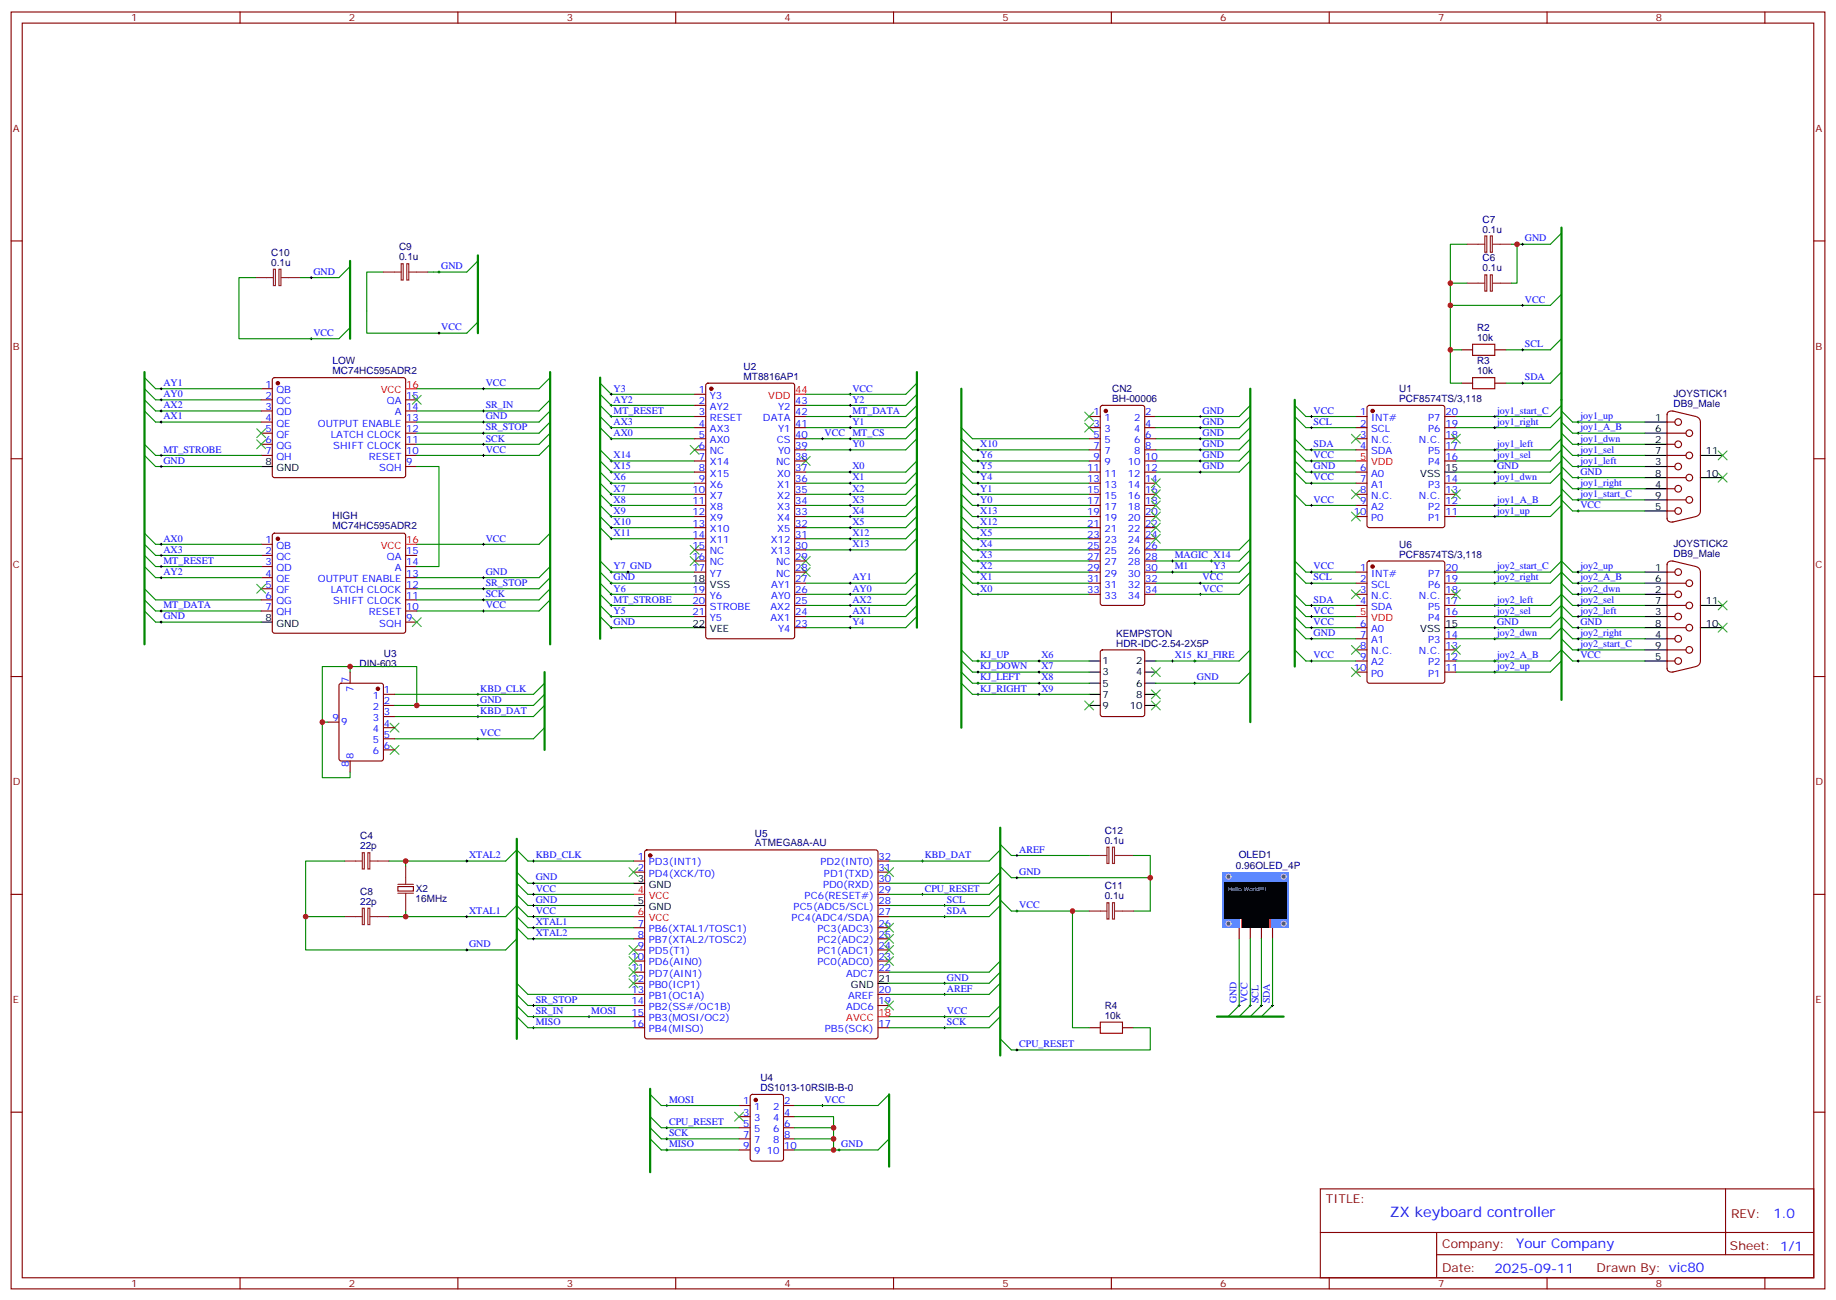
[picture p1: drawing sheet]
<svg xmlns="http://www.w3.org/2000/svg" width="583mm" height="413mm" viewBox="0 0 583 413" stroke-linecap="round" stroke-linejoin="round" font-family="sans-serif">
<defs><g id="words">
<text font-size="4.6" fill="#00f" x="441.2" y="386.4">ZX keyboard controller</text>
<g font-size="4.2" fill="#00f">
<text x="562.9" y="386.7">1.0</text>
<text x="481.3" y="396.2">Your Company</text>
<text x="474.4" y="404">2025-09-11</text>
</g>
<g font-size="3.9" fill="#800">
<text x="420.9" y="382">TITLE:</text>
<text x="549.5" y="386.7">REV:</text>
<text x="457.8" y="396.2">Company:</text>
<text x="549.1" y="396.8">Sheet: 1/1</text>
<text x="457.8" y="403.9">Date:</text>
<text x="506.8" y="403.9">Drawn By: vic80</text>
</g>
<g font-size="3.2" fill="#800">
<text x="41.6" y="6.8">1</text>
<text x="110.8" y="6.8">2</text>
<text x="179.9" y="6.8">3</text>
<text x="249.1" y="6.8">4</text>
<text x="318.2" y="6.8">5</text>
<text x="387.3" y="6.8">6</text>
<text x="456.5" y="6.8">7</text>
<text x="525.6" y="6.8">8</text>
<text x="4.1" y="41.9">A</text>
<text x="576.3" y="41.9">A</text>
<text x="4.1" y="111.1">B</text>
<text x="576.3" y="111.1">B</text>
<text x="4.1" y="180.2">C</text>
<text x="576.3" y="180.2">C</text>
<text x="4.1" y="249.3">D</text>
<text x="576.3" y="249.3">D</text>
<text x="4.1" y="318.5">E</text>
<text x="576.3" y="318.5">E</text>
<text x="41.6" y="408.6">1</text>
<text x="110.8" y="408.6">2</text>
<text x="179.9" y="408.6">3</text>
<text x="249.1" y="408.6">4</text>
<text x="318.2" y="408.6">5</text>
<text x="387.3" y="408.6">6</text>
<text x="456.5" y="408.6">7</text>
<text x="525.6" y="408.6">8</text>
</g>
<g font-size="3.2" fill="#000080">
<text x="470.6" y="70.7">C7</text>
<text x="470.6" y="73.8">0.1u</text>
<text x="86.1" y="81.2">C10</text>
<text x="126.7" y="82.7">0.1u</text>
<text x="126.7" y="79.5">C9</text>
<text x="470.6" y="83">C6</text>
<text x="86.1" y="84.4">0.1u</text>
<text x="470.6" y="86.2">0.1u</text>
<text x="468.9" y="105.1">R2</text>
<text x="468.9" y="108.2">10k</text>
<text x="105.6" y="118.6">MC74HC595ADR2</text>
<text x="105.6" y="115.5">LOW</text>
<text x="236" y="117.4">U2</text>
<text x="468.9" y="118.8">10k</text>
<text x="468.9" y="115.6">R3</text>
<text x="236" y="120.6">MT8816AP1</text>
<text x="353" y="124.4">CN2</text>
<text x="444.2" y="124.5">U1</text>
<text x="353" y="127.5">BH-00006</text>
<text x="444.2" y="127.6">PCF8574TS/3,118</text>
<text x="531.3" y="129.2">DB9_Male</text>
<text x="531.3" y="126">JOYSTICK1</text>
<text x="105.6" y="164.9">HIGH</text>
<text x="105.6" y="168">MC74HC595ADR2</text>
<text x="444.2" y="173.8">U6</text>
<text x="531.3" y="173.7">JOYSTICK2</text>
<text x="444.2" y="177">PCF8574TS/3,118</text>
<text x="531.3" y="176.9">DB9_Male</text>
<text x="354.3" y="202.1">KEMPSTON</text>
<text x="121.9" y="208.4">U3</text>
<text x="354.3" y="205.2">HDR-IDC-2.54-2X5P</text>
<text x="114.1" y="211.6">DIN-603</text>
<text x="114.3" y="269.6">22p</text>
<text x="114.3" y="266.5">C4</text>
<text x="239.7" y="268.6">ATMEGA8A-AU</text>
<text x="239.7" y="265.7">U5</text>
<text x="350.7" y="267.9">0.1u</text>
<text x="350.7" y="264.7">C12</text>
<text x="392.3" y="275.8">0.96OLED_4P</text>
<text x="393.2" y="272.4">OLED1</text>
<text x="114.3" y="287.3">22p</text>
<text x="114.3" y="284.1">C8</text>
<text x="131.9" y="286.5">16MHz</text>
<text x="132" y="283.3">X2</text>
<text x="350.7" y="285.5">0.1u</text>
<text x="350.7" y="282.3">C11</text>
<text x="350.7" y="323.4">10k</text>
<text x="350.7" y="320.2">R4</text>
<text x="241.4" y="346.3">DS1013-10RSIB-B-0</text>
<text x="241.4" y="343.1">U4</text>
</g>
<g font-size="3.2" fill="#00f">
<text x="484" y="76.7">GND</text>
<text x="99.5" y="87.2">GND</text>
<text x="140.1" y="85.5">GND</text>
<text x="484" y="96.1">VCC</text>
<text x="99.5" y="106.6">VCC</text>
<text x="140.1" y="104.9">VCC</text>
<text x="484" y="110.2">SCL</text>
<text x="51.9" y="122.5">AY1</text>
<text x="84.2" y="123">1</text>
<text x="87.7" y="124.8">QB</text>
<text x="154.2" y="122.5">VCC</text>
<text x="194.7" y="124.3">Y3</text>
<text x="221.8" y="124.8">1</text>
<text x="270.6" y="124.3">VCC</text>
<text x="484" y="120.8">SDA</text>
<text x="51.9" y="129.6">AX2</text>
<text x="51.9" y="126">AY0</text>
<text x="84.2" y="126.6">2</text>
<text x="84.2" y="130.1">3</text>
<text x="87.7" y="128.3">QC</text>
<text x="87.7" y="131.9">QD</text>
<text x="122.8" y="128.3">QA</text>
<text x="125.3" y="131.9">A</text>
<text x="128.9" y="130.1">14</text>
<text x="128.9" y="126.6">15</text>
<text x="154.2" y="129.6">SR_IN</text>
<text x="194.7" y="131.3">MT_RESET</text>
<text x="194.7" y="127.8">AY2</text>
<text x="221.8" y="131.9">3</text>
<text x="221.8" y="128.3">2</text>
<text x="225.3" y="130.1">AY2</text>
<text x="225.3" y="126.6">Y3</text>
<text x="247" y="130.1">Y2</text>
<text x="252.4" y="128.3">43</text>
<text x="252.4" y="131.9">42</text>
<text x="270.6" y="131.3">MT_DATA</text>
<text x="270.6" y="127.8">Y2</text>
<text x="347.1" y="131.9">1</text>
<text x="363.5" y="131.9">2</text>
<text x="381.7" y="131.3">GND</text>
<text x="417" y="131.3">VCC</text>
<text x="431.7" y="131.9">1</text>
<text x="458.8" y="131.9">20</text>
<text x="475.2" y="131.3">joy1_start_C</text>
<text x="51.9" y="133.1">AX1</text>
<text x="84.2" y="133.6">4</text>
<text x="84.2" y="137.2">5</text>
<text x="87.7" y="135.4">QE</text>
<text x="100.9" y="135.4">OUTPUT ENABLE</text>
<text x="128.9" y="137.2">12</text>
<text x="128.9" y="133.6">13</text>
<text x="154.2" y="133.1">GND</text>
<text x="154.2" y="136.6">SR_STOP</text>
<text x="194.7" y="134.9">AX3</text>
<text x="221.8" y="135.4">4</text>
<text x="225.3" y="137.2">AX3</text>
<text x="225.3" y="133.6">RESET</text>
<text x="242.2" y="133.6">DATA</text>
<text x="247" y="137.2">Y1</text>
<text x="252.4" y="135.4">41</text>
<text x="270.6" y="134.9">Y1</text>
<text x="347.1" y="135.4">3</text>
<text x="350.6" y="133.6">1</text>
<text x="350.6" y="137.2">3</text>
<text x="360" y="137.2">4</text>
<text x="360" y="133.6">2</text>
<text x="363.5" y="135.4">4</text>
<text x="381.7" y="134.9">GND</text>
<text x="417" y="134.9">SCL</text>
<text x="431.7" y="135.4">2</text>
<text x="435.2" y="133.6">INT#</text>
<text x="435.2" y="137.2">SCL</text>
<text x="453.4" y="137.2">P6</text>
<text x="453.4" y="133.6">P7</text>
<text x="458.8" y="135.4">19</text>
<text x="475.2" y="134.9">joy1_right</text>
<text x="501.6" y="133.1">joy1_up</text>
<text x="501.6" y="136.6">joy1_A_B</text>
<text x="51.9" y="143.7">MT_STROBE</text>
<text x="84.2" y="140.7">6</text>
<text x="87.7" y="138.9">QF</text>
<text x="87.7" y="142.5">QG</text>
<text x="105" y="138.9">LATCH CLOCK</text>
<text x="105.8" y="142.5">SHIFT CLOCK</text>
<text x="128.9" y="140.7">11</text>
<text x="154.2" y="140.2">SCK</text>
<text x="154.2" y="143.7">VCC</text>
<text x="194.7" y="138.4">AX0</text>
<text x="221.8" y="142.5">6</text>
<text x="221.8" y="138.9">5</text>
<text x="225.3" y="140.7">AX0</text>
<text x="246.5" y="140.7">CS</text>
<text x="252.4" y="138.9">40</text>
<text x="252.4" y="142.5">39</text>
<text x="261.8" y="138.4">VCC</text>
<text x="270.6" y="141.9">Y0</text>
<text x="270.6" y="138.4">MT_CS</text>
<text x="311.1" y="141.9">X10</text>
<text x="347.1" y="138.9">5</text>
<text x="347.1" y="142.5">7</text>
<text x="350.6" y="140.7">5</text>
<text x="360" y="140.7">6</text>
<text x="363.5" y="142.5">8</text>
<text x="363.5" y="138.9">6</text>
<text x="381.7" y="138.4">GND</text>
<text x="381.7" y="141.9">GND</text>
<text x="417" y="141.9">SDA</text>
<text x="431.7" y="138.9">3</text>
<text x="431.7" y="142.5">4</text>
<text x="435.2" y="140.7">N.C.</text>
<text x="450.4" y="140.7">N.C.</text>
<text x="458.8" y="142.5">17</text>
<text x="458.8" y="138.9">18</text>
<text x="475.2" y="141.9">joy1_left</text>
<text x="501.6" y="143.7">joy1_sel</text>
<text x="501.6" y="140.2">joy1_dwn</text>
<text x="51.9" y="147.2">GND</text>
<text x="84.2" y="144.2">7</text>
<text x="87.7" y="146">QH</text>
<text x="117.1" y="146">RESET</text>
<text x="120.4" y="149.5">SQH</text>
<text x="128.9" y="147.7">9</text>
<text x="128.9" y="144.2">10</text>
<text x="194.7" y="149">X15</text>
<text x="194.7" y="145.5">X14</text>
<text x="221.8" y="149.5">8</text>
<text x="221.8" y="146">7</text>
<text x="225.3" y="147.7">X14</text>
<text x="225.3" y="144.2">NC</text>
<text x="246.3" y="147.7">NC</text>
<text x="247" y="144.2">Y0</text>
<text x="252.4" y="146">38</text>
<text x="252.4" y="149.5">37</text>
<text x="270.6" y="149">X0</text>
<text x="311.1" y="145.5">Y6</text>
<text x="311.1" y="149">Y5</text>
<text x="345" y="149.5">11</text>
<text x="347.1" y="146">9</text>
<text x="350.6" y="144.2">7</text>
<text x="350.6" y="147.7">9</text>
<text x="358" y="147.7">10</text>
<text x="360" y="144.2">8</text>
<text x="363.5" y="149.5">12</text>
<text x="363.5" y="146">10</text>
<text x="381.7" y="145.5">GND</text>
<text x="381.7" y="149">GND</text>
<text x="417" y="145.5">VCC</text>
<text x="417" y="149">GND</text>
<text x="431.7" y="149.5">6</text>
<text x="435.2" y="144.2">SDA</text>
<text x="453.4" y="147.7">P4</text>
<text x="453.4" y="144.2">P5</text>
<text x="458.8" y="146">16</text>
<text x="475.2" y="145.5">joy1_sel</text>
<text x="475.2" y="149">GND</text>
<text x="501.6" y="147.2">joy1_left</text>
<text x="194.7" y="152.5">X6</text>
<text x="221.8" y="153">9</text>
<text x="225.3" y="154.8">X6</text>
<text x="225.3" y="151.3">X15</text>
<text x="246.7" y="151.3">X0</text>
<text x="246.7" y="154.8">X1</text>
<text x="252.4" y="153">36</text>
<text x="270.6" y="152.5">X1</text>
<text x="311.1" y="152.5">Y4</text>
<text x="345" y="153">13</text>
<text x="350.6" y="151.3">11</text>
<text x="350.6" y="154.8">13</text>
<text x="358" y="154.8">14</text>
<text x="358" y="151.3">12</text>
<text x="363.5" y="153">14</text>
<text x="417" y="152.5">VCC</text>
<text x="431.7" y="153">7</text>
<text x="435.2" y="151.3">A0</text>
<text x="435.2" y="154.8">A1</text>
<text x="453.4" y="154.8">P3</text>
<text x="458.8" y="153">14</text>
<text x="475.2" y="152.5">joy1_dwn</text>
<text x="501.6" y="150.7">GND</text>
<text x="501.6" y="154.3">joy1_right</text>
<text x="194.7" y="159.6">X8</text>
<text x="194.7" y="156">X7</text>
<text x="219.8" y="160.1">11</text>
<text x="219.8" y="156.6">10</text>
<text x="225.3" y="161.9">X8</text>
<text x="225.3" y="158.3">X7</text>
<text x="246.7" y="158.3">X2</text>
<text x="246.7" y="161.9">X3</text>
<text x="252.4" y="156.6">35</text>
<text x="252.4" y="160.1">34</text>
<text x="270.6" y="159.6">X3</text>
<text x="270.6" y="156">X2</text>
<text x="311.1" y="156">Y1</text>
<text x="311.1" y="159.6">Y0</text>
<text x="345" y="156.6">15</text>
<text x="345" y="160.1">17</text>
<text x="350.6" y="158.3">15</text>
<text x="350.6" y="161.9">17</text>
<text x="358" y="161.9">18</text>
<text x="358" y="158.3">16</text>
<text x="363.5" y="160.1">18</text>
<text x="363.5" y="156.6">16</text>
<text x="417" y="159.6">VCC</text>
<text x="431.7" y="156.6">8</text>
<text x="431.7" y="160.1">9</text>
<text x="435.2" y="158.3">N.C.</text>
<text x="435.2" y="161.9">A2</text>
<text x="450.4" y="158.3">N.C.</text>
<text x="453.4" y="161.9">P2</text>
<text x="458.8" y="160.1">12</text>
<text x="458.8" y="156.6">13</text>
<text x="475.2" y="159.6">joy1_A_B</text>
<text x="501.6" y="157.8">joy1_start_C</text>
<text x="501.6" y="161.3">VCC</text>
<text x="194.7" y="163.1">X9</text>
<text x="194.7" y="166.6">X10</text>
<text x="219.8" y="167.1">13</text>
<text x="219.8" y="163.6">12</text>
<text x="225.3" y="165.4">X9</text>
<text x="246.7" y="165.4">X4</text>
<text x="252.4" y="163.6">33</text>
<text x="252.4" y="167.1">32</text>
<text x="270.6" y="166.6">X5</text>
<text x="270.6" y="163.1">X4</text>
<text x="311.1" y="166.6">X12</text>
<text x="311.1" y="163.1">X13</text>
<text x="345" y="163.6">19</text>
<text x="345" y="167.1">21</text>
<text x="350.6" y="165.4">19</text>
<text x="358" y="165.4">20</text>
<text x="363.5" y="167.1">22</text>
<text x="363.5" y="163.6">20</text>
<text x="429.7" y="163.6">10</text>
<text x="435.2" y="165.4">P0</text>
<text x="453.4" y="165.4">P1</text>
<text x="458.8" y="163.6">11</text>
<text x="475.2" y="163.1">joy1_up</text>
<text x="51.9" y="171.9">AX0</text>
<text x="84.2" y="172.4">1</text>
<text x="154.2" y="171.9">VCC</text>
<text x="194.7" y="170.1">X11</text>
<text x="219.8" y="170.7">14</text>
<text x="225.3" y="172.4">X11</text>
<text x="225.3" y="168.9">X10</text>
<text x="244.7" y="172.4">X12</text>
<text x="246.7" y="168.9">X5</text>
<text x="252.4" y="170.7">31</text>
<text x="270.6" y="173.7">X13</text>
<text x="270.6" y="170.1">X12</text>
<text x="311.1" y="170.1">X5</text>
<text x="311.1" y="173.7">X4</text>
<text x="345" y="170.7">23</text>
<text x="350.6" y="168.9">21</text>
<text x="350.6" y="172.4">23</text>
<text x="358" y="172.4">24</text>
<text x="358" y="168.9">22</text>
<text x="363.5" y="170.7">24</text>
<text x="51.9" y="179">MT_RESET</text>
<text x="51.9" y="175.4">AX3</text>
<text x="84.2" y="176">2</text>
<text x="84.2" y="179.5">3</text>
<text x="87.7" y="174.2">QB</text>
<text x="87.7" y="177.7">QC</text>
<text x="122.8" y="177.7">QA</text>
<text x="128.9" y="179.5">14</text>
<text x="128.9" y="176">15</text>
<text x="219.8" y="177.7">16</text>
<text x="219.8" y="174.2">15</text>
<text x="225.3" y="179.5">NC</text>
<text x="225.3" y="176">NC</text>
<text x="244.7" y="176">X13</text>
<text x="246.3" y="179.5">NC</text>
<text x="252.4" y="174.2">30</text>
<text x="252.4" y="177.7">29</text>
<text x="311.1" y="177.2">X3</text>
<text x="345" y="174.2">25</text>
<text x="345" y="177.7">27</text>
<text x="350.6" y="176">25</text>
<text x="350.6" y="179.5">27</text>
<text x="358" y="179.5">28</text>
<text x="358" y="176">26</text>
<text x="363.5" y="177.7">28</text>
<text x="363.5" y="174.2">26</text>
<text x="372.9" y="177.2">MAGIC X14</text>
<text x="51.9" y="182.5">AY2</text>
<text x="84.2" y="183">4</text>
<text x="87.7" y="181.3">QD</text>
<text x="87.7" y="184.8">QE</text>
<text x="100.9" y="184.8">OUTPUT ENABLE</text>
<text x="125.3" y="181.3">A</text>
<text x="128.9" y="183">13</text>
<text x="154.2" y="182.5">GND</text>
<text x="194.7" y="184.3">GND</text>
<text x="194.7" y="180.7">Y7 GND</text>
<text x="219.8" y="181.3">17</text>
<text x="225.3" y="183">Y7</text>
<text x="246.3" y="183">NC</text>
<text x="252.4" y="181.3">28</text>
<text x="252.4" y="184.8">27</text>
<text x="270.6" y="184.3">AY1</text>
<text x="311.1" y="180.7">X2</text>
<text x="311.1" y="184.3">X1</text>
<text x="345" y="181.3">29</text>
<text x="345" y="184.8">31</text>
<text x="350.6" y="183">29</text>
<text x="358" y="183">30</text>
<text x="363.5" y="184.8">32</text>
<text x="363.5" y="181.3">30</text>
<text x="372.9" y="180.7">M1</text>
<text x="381.7" y="184.3">VCC</text>
<text x="385.2" y="180.7">Y3</text>
<text x="417" y="180.7">VCC</text>
<text x="417" y="184.3">SCL</text>
<text x="431.7" y="181.3">1</text>
<text x="431.7" y="184.8">2</text>
<text x="435.2" y="183">INT#</text>
<text x="453.4" y="183">P7</text>
<text x="458.8" y="184.8">19</text>
<text x="458.8" y="181.3">20</text>
<text x="475.2" y="180.7">joy2_start_C</text>
<text x="475.2" y="184.3">joy2_right</text>
<text x="501.6" y="184.3">joy2_A_B</text>
<text x="501.6" y="180.7">joy2_up</text>
<text x="84.2" y="186.5">5</text>
<text x="84.2" y="190.1">6</text>
<text x="87.7" y="188.3">QF</text>
<text x="87.7" y="191.8">QG</text>
<text x="105" y="188.3">LATCH CLOCK</text>
<text x="105.8" y="191.8">SHIFT CLOCK</text>
<text x="128.9" y="190.1">11</text>
<text x="128.9" y="186.5">12</text>
<text x="154.2" y="189.5">SCK</text>
<text x="154.2" y="186">SR_STOP</text>
<text x="194.7" y="191.3">MT_STROBE</text>
<text x="194.7" y="187.8">Y6</text>
<text x="219.8" y="191.8">20</text>
<text x="219.8" y="188.3">19</text>
<text x="225.3" y="190.1">Y6</text>
<text x="244.8" y="186.5">AY1</text>
<text x="244.8" y="190.1">AY0</text>
<text x="252.4" y="188.3">26</text>
<text x="252.4" y="191.8">25</text>
<text x="270.6" y="191.3">AX2</text>
<text x="270.6" y="187.8">AY0</text>
<text x="311.1" y="187.8">X0</text>
<text x="345" y="188.3">33</text>
<text x="350.6" y="186.5">31</text>
<text x="350.6" y="190.1">33</text>
<text x="358" y="190.1">34</text>
<text x="358" y="186.5">32</text>
<text x="363.5" y="188.3">34</text>
<text x="381.7" y="187.8">VCC</text>
<text x="417" y="191.3">SDA</text>
<text x="431.7" y="188.3">3</text>
<text x="431.7" y="191.8">4</text>
<text x="435.2" y="186.5">SCL</text>
<text x="435.2" y="190.1">N.C.</text>
<text x="450.4" y="190.1">N.C.</text>
<text x="453.4" y="186.5">P6</text>
<text x="458.8" y="191.8">17</text>
<text x="458.8" y="188.3">18</text>
<text x="475.2" y="191.3">joy2_left</text>
<text x="501.6" y="187.8">joy2_dwn</text>
<text x="501.6" y="191.3">joy2_sel</text>
<text x="51.9" y="196.6">GND</text>
<text x="51.9" y="193.1">MT_DATA</text>
<text x="84.2" y="193.6">7</text>
<text x="87.7" y="195.4">QH</text>
<text x="117.1" y="195.4">RESET</text>
<text x="128.9" y="197.1">9</text>
<text x="128.9" y="193.6">10</text>
<text x="154.2" y="193.1">VCC</text>
<text x="194.7" y="194.8">Y5</text>
<text x="219.8" y="195.4">21</text>
<text x="225.3" y="197.1">Y5</text>
<text x="225.3" y="193.6">STROBE</text>
<text x="244.6" y="193.6">AX2</text>
<text x="244.6" y="197.1">AX1</text>
<text x="252.4" y="195.4">24</text>
<text x="270.6" y="194.8">AX1</text>
<text x="417" y="194.8">VCC</text>
<text x="435.2" y="193.6">SDA</text>
<text x="453.4" y="197.1">P4</text>
<text x="453.4" y="193.6">P5</text>
<text x="458.8" y="195.4">16</text>
<text x="475.2" y="194.8">joy2_sel</text>
<text x="501.6" y="194.8">joy2_left</text>
<text x="120.4" y="198.9">SQH</text>
<text x="194.7" y="198.4">GND</text>
<text x="247" y="200.7">Y4</text>
<text x="252.4" y="198.9">23</text>
<text x="270.6" y="198.4">Y4</text>
<text x="417" y="201.9">GND</text>
<text x="417" y="198.4">VCC</text>
<text x="431.7" y="198.9">6</text>
<text x="431.7" y="202.4">7</text>
<text x="435.2" y="200.7">A0</text>
<text x="458.8" y="202.4">14</text>
<text x="475.2" y="201.9">joy2_dwn</text>
<text x="475.2" y="198.4">GND</text>
<text x="501.6" y="201.9">joy2_right</text>
<text x="501.6" y="198.4">GND</text>
<text x="311.1" y="209">KJ_UP</text>
<text x="330.6" y="209">X6</text>
<text x="372.9" y="209">X15 KJ_FIRE</text>
<text x="417" y="209">VCC</text>
<text x="431.7" y="206">8</text>
<text x="431.7" y="209.5">9</text>
<text x="435.2" y="204.2">A1</text>
<text x="435.2" y="207.7">N.C.</text>
<text x="450.4" y="207.7">N.C.</text>
<text x="453.4" y="204.2">P3</text>
<text x="458.8" y="209.5">12</text>
<text x="458.8" y="206">13</text>
<text x="475.2" y="209">joy2_A_B</text>
<text x="501.6" y="209">VCC</text>
<text x="501.6" y="205.4">joy2_start_C</text>
<text x="311.1" y="212.5">KJ_DOWN</text>
<text x="330.6" y="212.5">X7</text>
<text x="429.7" y="213">10</text>
<text x="435.2" y="211.2">A2</text>
<text x="435.2" y="214.8">P0</text>
<text x="453.4" y="214.8">P1</text>
<text x="453.4" y="211.2">P2</text>
<text x="458.8" y="213">11</text>
<text x="475.2" y="212.5">joy2_up</text>
<text x="110.8" y="216.9" transform="rotate(-90 110.8 216.9)">7</text>
<text x="112.2" y="219.6" transform="rotate(-90 112.2 219.6)">7</text>
<text x="118.4" y="221.8">1</text>
<text x="121.9" y="220.1">1</text>
<text x="152.4" y="219.5">KBD_CLK</text>
<text x="311.1" y="219.5">KJ_RIGHT</text>
<text x="311.1" y="216">KJ_LEFT</text>
<text x="330.6" y="216">X8</text>
<text x="330.6" y="219.5">X9</text>
<text x="379.9" y="216">GND</text>
<text x="118.4" y="225.4">2</text>
<text x="121.9" y="223.6">2</text>
<text x="121.9" y="227.1">3</text>
<text x="152.4" y="226.6">KBD_DAT</text>
<text x="152.4" y="223.1">GND</text>
<text x="105.6" y="228.9">9</text>
<text x="108.3" y="230.3">9</text>
<text x="118.4" y="228.9">3</text>
<text x="118.4" y="232.4">4</text>
<text x="121.9" y="230.6">4</text>
<text x="152.4" y="233.6">VCC</text>
<text x="118.4" y="235.9">5</text>
<text x="118.4" y="239.5">6</text>
<text x="121.9" y="234.2">5</text>
<text x="121.9" y="237.7">6</text>
<text x="110.8" y="243.6" transform="rotate(-90 110.8 243.6)">8</text>
<text x="112.2" y="240.9" transform="rotate(-90 112.2 240.9)">8</text>
<text x="148.9" y="272.5">XTAL2</text>
<text x="170" y="272.5">KBD_CLK</text>
<text x="202.4" y="273">1</text>
<text x="205.9" y="274.7">PD3(INT1)</text>
<text x="260.4" y="274.7">PD2(INT0)</text>
<text x="278.9" y="273">32</text>
<text x="293.5" y="272.5">KBD_DAT</text>
<text x="323.5" y="270.7">AREF</text>
<text x="170" y="279.5">GND</text>
<text x="202.4" y="276.5">2</text>
<text x="205.9" y="278.3">PD4(XCK/T0)</text>
<text x="261.3" y="281.8">PD0(RXD)</text>
<text x="261.6" y="278.3">PD1(TXD)</text>
<text x="278.9" y="280">30</text>
<text x="278.9" y="276.5">31</text>
<text x="323.5" y="277.7">GND</text>
<text x="170" y="283">VCC</text>
<text x="170" y="286.6">GND</text>
<text x="255.4" y="285.3">PC6(RESET#)</text>
<text x="278.9" y="287.1">28</text>
<text x="278.9" y="283.6">29</text>
<text x="293.5" y="283">CPU_RESET</text>
<text x="300.6" y="286.6">SCL</text>
<text x="148.9" y="290.1">XTAL1</text>
<text x="170" y="293.6">XTAL1</text>
<text x="170" y="290.1">VCC</text>
<text x="251.3" y="292.4">PC4(ADC4/SDA)</text>
<text x="251.9" y="288.9">PC5(ADC5/SCL)</text>
<text x="278.9" y="290.6">27</text>
<text x="300.6" y="290.1">SDA</text>
<text x="323.5" y="288.3">VCC</text>
<text x="170" y="297.1">XTAL2</text>
<text x="202.4" y="294.1">7</text>
<text x="202.4" y="297.7">8</text>
<text x="205.9" y="295.9">PB6(XTAL1/TOSC1)</text>
<text x="205.9" y="299.4">PB7(XTAL2/TOSC2)</text>
<text x="259.5" y="299.4">PC2(ADC2)</text>
<text x="259.5" y="295.9">PC3(ADC3)</text>
<text x="278.9" y="297.7">25</text>
<text x="278.9" y="294.1">26</text>
<text x="148.9" y="300.7">GND</text>
<text x="200.4" y="304.7">10</text>
<text x="202.4" y="301.2">9</text>
<text x="205.9" y="303">PD5(T1)</text>
<text x="259.5" y="303">PC1(ADC1)</text>
<text x="278.9" y="304.7">23</text>
<text x="278.9" y="301.2">24</text>
<text x="200.4" y="308.3">11</text>
<text x="200.4" y="311.8">12</text>
<text x="205.9" y="306.5">PD6(AIN0)</text>
<text x="205.9" y="310">PD7(AIN1)</text>
<text x="259.5" y="306.5">PC0(ADC0)</text>
<text x="268.5" y="310">ADC7</text>
<text x="278.9" y="308.3">22</text>
<text x="300.6" y="311.3">GND</text>
<text x="200.4" y="315.3">13</text>
<text x="205.9" y="313.5">PB0(ICP1)</text>
<text x="205.9" y="317.1">PB1(OC1A)</text>
<text x="269.2" y="317.1">AREF</text>
<text x="278.9" y="315.3">20</text>
<text x="300.6" y="314.8">AREF</text>
<text x="170" y="321.8">SR_IN</text>
<text x="170" y="318.3">SR_STOP</text>
<text x="187.7" y="321.8">MOSI</text>
<text x="200.4" y="318.8">14</text>
<text x="200.4" y="322.4">15</text>
<text x="205.9" y="320.6">PB2(SS#/OC1B)</text>
<text x="268.5" y="320.6">ADC6</text>
<text x="278.9" y="318.8">19</text>
<text x="300.6" y="321.8">VCC</text>
<text x="392.5" y="318.5" transform="rotate(-90 392.5 318.5)">GND</text>
<text x="396" y="318.5" transform="rotate(-90 396 318.5)">VCC</text>
<text x="399.5" y="318.5" transform="rotate(-90 399.5 318.5)">SCL</text>
<text x="403" y="318.5" transform="rotate(-90 403 318.5)">SDA</text>
<text x="170" y="325.4">MISO</text>
<text x="200.4" y="325.9">16</text>
<text x="205.9" y="324.1">PB3(MOSI/OC2)</text>
<text x="205.9" y="327.7">PB4(MISO)</text>
<text x="261.8" y="327.7">PB5(SCK)</text>
<text x="278.9" y="325.9">17</text>
<text x="300.6" y="325.4">SCK</text>
<text x="323.5" y="332.4">CPU_RESET</text>
<text x="212.4" y="350.1">MOSI</text>
<text x="235.9" y="350.6">1</text>
<text x="239.4" y="352.4">1</text>
<text x="245.4" y="352.4">2</text>
<text x="248.9" y="350.6">2</text>
<text x="261.8" y="350.1">VCC</text>
<text x="212.4" y="357.1">CPU_RESET</text>
<text x="235.9" y="354.1">3</text>
<text x="235.9" y="357.6">5</text>
<text x="239.4" y="355.9">3</text>
<text x="239.4" y="359.4">5</text>
<text x="245.4" y="359.4">6</text>
<text x="245.4" y="355.9">4</text>
<text x="248.9" y="357.6">6</text>
<text x="248.9" y="354.1">4</text>
<text x="212.4" y="364.2">MISO</text>
<text x="212.4" y="360.6">SCK</text>
<text x="235.9" y="361.2">7</text>
<text x="235.9" y="364.7">9</text>
<text x="239.4" y="362.9">7</text>
<text x="245.4" y="362.9">8</text>
<text x="248.9" y="364.7">10</text>
<text x="248.9" y="361.2">8</text>
<text x="267.1" y="364.2">GND</text>
<text x="239.4" y="366.5">9</text>
<text x="243.4" y="366.5">10</text>
</g>
<g font-size="3.2" fill="#f00">
<text x="120.9" y="124.8">VCC</text>
<text x="128.9" y="123">16</text>
<text x="252.4" y="124.8">44</text>
<text x="243.9" y="126.6">VDD</text>
<text x="431.7" y="146">5</text>
<text x="435.2" y="147.7">VDD</text>
<text x="128.9" y="172.4">16</text>
<text x="120.9" y="174.2">VCC</text>
<text x="431.7" y="195.4">5</text>
<text x="435.2" y="197.1">VDD</text>
<text x="202.4" y="283.6">4</text>
<text x="205.9" y="285.3">VCC</text>
<text x="202.4" y="290.6">6</text>
<text x="205.9" y="292.4">VCC</text>
<text x="278.9" y="322.4">18</text>
<text x="268.6" y="324.1">AVCC</text>
</g>
<g font-size="3.2">
<text x="525.4" y="133.6">1</text>
<text x="525.4" y="137.2">6</text>
<text x="525.4" y="140.7">2</text>
<text x="84.2" y="147.7">8</text>
<text x="87.7" y="149.5">GND</text>
<text x="458.8" y="149.5">15</text>
<text x="525.4" y="147.7">3</text>
<text x="525.4" y="144.2">7</text>
<text x="541.5" y="144.2">11</text>
<text x="450.8" y="151.3">VSS</text>
<text x="525.4" y="154.8">4</text>
<text x="525.4" y="151.3">8</text>
<text x="541.5" y="151.3">10</text>
<text x="525.4" y="161.9">5</text>
<text x="525.4" y="158.3">9</text>
<text x="219.8" y="184.8">18</text>
<text x="525.4" y="181.3">1</text>
<text x="525.4" y="184.8">6</text>
<text x="225.3" y="186.5">VSS</text>
<text x="525.4" y="188.3">2</text>
<text x="525.4" y="191.8">7</text>
<text x="541.5" y="191.8">11</text>
<text x="84.2" y="197.1">8</text>
<text x="525.4" y="195.4">3</text>
<text x="87.7" y="198.9">GND</text>
<text x="219.8" y="198.9">22</text>
<text x="225.3" y="200.7">VEE</text>
<text x="450.8" y="200.7">VSS</text>
<text x="458.8" y="198.9">15</text>
<text x="525.4" y="202.4">4</text>
<text x="525.4" y="198.9">8</text>
<text x="541.5" y="198.9">10</text>
<text x="525.4" y="209.5">5</text>
<text x="525.4" y="206">9</text>
<text x="350" y="210.9">1</text>
<text x="350" y="214.4">3</text>
<text x="360.6" y="210.9">2</text>
<text x="360.6" y="214.4">4</text>
<text x="350" y="217.9">5</text>
<text x="350" y="221.5">7</text>
<text x="360.6" y="217.9">6</text>
<text x="360.6" y="221.5">8</text>
<text x="350" y="225">9</text>
<text x="358.6" y="225">10</text>
<text x="202.4" y="280">3</text>
<text x="205.9" y="281.8">GND</text>
<text x="202.4" y="287.1">5</text>
<text x="205.9" y="288.9">GND</text>
<text x="278.9" y="311.8">21</text>
<text x="270.1" y="313.5">GND</text>
</g>
<text font-size="1.8" fill="#fff" x="389.8" y="282.9">Hello World!!!</text>
</g></defs>
<g fill="none" stroke="#870000" stroke-width=".35">
<path d="M3.5 3.8h575.8v405.4h-575.8zM7.1 7.3h568.6v398.3h-568.6zM76.2 3.8v3.5M145.3 3.8v3.5M214.5 3.8v3.5M283.6 3.8v3.5M352.8 3.8v3.5M421.9 3.8v3.5M491.1 3.8v3.5M560.2 3.8v3.5M3.5 76.5h3.6M575.7 76.5h3.6"/>
<path d="M463.9 111.1h3.5M474.5 111.1h3.5M82.9 123.4h3.5M82.9 126.9h3.5M82.9 130.5h3.5M82.9 134h3.5M82.9 137.5h3.5M86.7 120.1l.4-.2h41l.5 .2 .2 .5-.1 30.6-.6 .4h-41.2l-.5-.7v-30.3zM128.8 126.9h3.5M128.8 130.5h3.5M128.8 134h3.5M128.8 137.5h3.5"/>
<path d="M220.5 132.2h3.5M220.5 135.7h3.5M220.5 139.3h3.5M220.5 128.7h3.5M220.5 125.2h3.5M224.2 121.8l.5-.2h26.8l.7 .5v80l-.4 .6-27.1 .1-.6-.5-.1-80zM252.2 132.2h3.6M252.2 135.7h3.6M252.2 139.3h3.6M252.2 128.7h3.6M345.7 132.2h3.5M345.7 135.7h3.5"/>
<path d="M345.7 139.3h3.5M349.5 128.9l.5-.2h12.7l.6 .4 .1 62.4-.3 .5-.4 .2h-12.7l-.5-.2-.3-.5v-62.1zM363.4 132.2h3.5M363.4 135.7h3.5M363.4 139.3h3.5M430.4 132.2h3.5M430.4 135.7h3.5M430.4 139.3h3.5M434.2 128.9l.4-.2h23.3l.7 .4v37.7l-.5 .6-23.5 .1-.6-.5-.1-37.6zM458.6 132.2h3.5M458.6 135.7h3.5M458.6 139.3h3.5"/>
<path d="M463.9 121.6h3.5M474.5 121.6h3.5M3.5 145.6h3.6M82.9 141h3.5M82.9 144.6h3.5M128.8 141h3.5M128.8 144.6h3.5M128.8 148.1h3.5M220.5 142.8h3.5M220.5 149.9h3.5M220.5 153.4h3.5M220.5 156.9h3.5"/>
<path d="M220.5 146.3h3.5M252.2 142.8h3.6M252.2 149.9h3.6M252.2 153.4h3.6M252.2 156.9h3.6M252.2 146.3h3.6M345.7 142.8h3.5M345.7 149.9h3.5M345.7 153.4h3.5M345.7 156.9h3.5M345.7 146.3h3.5M363.4 142.8h3.5"/>
<path d="M363.4 149.9h3.5M363.4 153.4h3.5M363.4 156.9h3.5M363.4 146.3h3.5M430.4 142.8h3.5M430.4 149.9h3.5M430.4 153.4h3.5M430.4 156.9h3.5M458.6 142.8h3.5M458.6 153.4h3.5M458.6 156.9h3.5M458.6 146.3h3.5"/>
<path d="M575.7 145.6h3.6M82.9 172.8h3.5M82.9 176.3h3.5M82.9 179.8h3.5M86.7 169.5l.4-.2h41l.5 .2 .2 .5-.1 30.6-.6 .4-41.2-.1-.5-.6v-30.3zM128.8 176.3h3.5M128.8 179.8h3.5M220.5 160.4h3.5M220.5 164h3.5M220.5 167.5h3.5M220.5 171h3.5M220.5 174.6h3.5"/>
<path d="M220.5 178.1h3.5M252.2 160.4h3.6M252.2 164h3.6M252.2 167.5h3.6M252.2 171h3.6M252.2 174.6h3.6M252.2 178.1h3.6M345.7 160.4h3.5M345.7 164h3.5M345.7 167.5h3.5M345.7 171h3.5M345.7 174.6h3.5"/>
<path d="M345.7 178.1h3.5M363.4 160.4h3.5M363.4 164h3.5M363.4 167.5h3.5M363.4 171h3.5M363.4 174.6h3.5M363.4 178.1h3.5M430.4 160.4h3.5M430.4 164h3.5M434.2 178.3l.4-.2h23.3l.7 .4v37.7l-.5 .6-23.5 .1-.6-.5-.1-37.6zM458.6 160.4h3.5M458.6 164h3.5"/>
<path d="M82.9 183.4h3.5M82.9 186.9h3.5M82.9 190.4h3.5M82.9 194h3.5M128.8 183.4h3.5M128.8 186.9h3.5M128.8 190.4h3.5M128.8 194h3.5M128.8 197.5h3.5M220.5 181.6h3.5M220.5 188.7h3.5M220.5 192.2h3.5"/>
<path d="M220.5 195.7h3.5M252.2 181.6h3.6M252.2 185.1h3.6M252.2 188.7h3.6M252.2 192.2h3.6M252.2 195.7h3.6M252.2 199.2h3.6M345.7 181.6h3.5M345.7 185.1h3.5M345.7 188.7h3.5M363.4 181.6h3.5M363.4 185.1h3.5"/>
<path d="M363.4 188.7h3.5M430.4 181.6h3.5M430.4 185.1h3.5M430.4 188.7h3.5M430.4 192.2h3.5M430.4 199.2h3.5M458.6 181.6h3.5M458.6 185.1h3.5M458.6 188.7h3.5M458.6 192.2h3.5M458.6 195.7h3.5M3.5 214.8h3.6"/>
<path d="M107.8 217.1l.5-.2h12.7l.7 .4v23.6l-.5 .6-12.9 .1-.6-.5-.1-23.5zM111.1 213.4v3.5M349.5 206.5l.5-.2h12.7l.6 .4 .1 20.1-.5 .6-12.9 .1-.7-.5-.1-20zM430.4 202.8h3.5M430.4 206.3h3.5M430.4 209.8h3.5M430.4 213.4h3.5M458.6 202.8h3.5M458.6 206.3h3.5M458.6 209.8h3.5M458.6 213.4h3.5M575.7 214.8h3.6"/>
<path d="M104.1 229.2h3.5M121.7 220.4h3.5M121.7 223.9h3.5M121.7 227.5h3.5M121.7 231h3.5M121.7 234.5h3.5M121.7 238.1h3.5M111.1 241.6v3.5M3.5 283.9h3.6M393.3 294.5v3.5M396.9 294.5v3.5M400.4 294.5v3.5"/>
<path d="M403.9 294.5v3.5M575.7 283.9h3.6M3.5 353.1h3.6M575.7 353.1h3.6M419.1 377.4h156.6v28.2h-156.6zM547.7 377.4v20.9M419.1 391.2h156.5M456 398.3h119.6M456 391.2v14.2M76.2 405.6v3.6M145.3 405.6v3.6M214.5 405.6v3.6"/>
<path d="M283.6 405.6v3.6M352.8 405.6v3.6M421.9 405.6v3.6M491.1 405.6v3.6M560.2 405.6v3.6"/>
</g>
<g fill="#870000" stroke="#870000" stroke-width=".35">
<circle cx="435.7" cy="130.5" r=".53"/>
<circle cx="119.9" cy="218.7" r=".53"/>
<circle cx="225.8" cy="123.4" r=".53"/>
<circle cx="88.2" cy="121.6" r=".53"/>
<circle cx="351" cy="130.5" r=".53"/>
<circle cx="435.7" cy="179.8" r=".53"/>
<circle cx="88.2" cy="171" r=".53"/>
</g>
<path d="M128.8 123.4h3.5M252.2 125.2h3.6M430.4 146.3h3.5M128.8 172.8h3.5M430.4 195.7h3.5" fill="none" stroke="#f00" stroke-width=".35"/>
<g fill="none" stroke="#000" stroke-width=".35">
<path d="M82.9 148.1h3.5M458.6 149.9h3.5M82.9 197.5h3.5M220.5 199.2h3.5M220.5 185.1h3.5M458.6 199.2h3.5M345.7 209.8h3.5M345.7 213.4h3.5M345.7 216.9h3.5M363.4 209.8h3.5M363.4 213.4h3.5M363.4 216.9h3.5"/>
<path d="M345.7 220.4h3.5M345.7 223.9h3.5M363.4 220.4h3.5M363.4 223.9h3.5"/>
</g>
<g fill="none" stroke="#008700" stroke-width=".35">
<path d="M465.7 77.5h-5.3v19.4M479.8 77.5h1.7v12.4h-1.7M495.7 74l-3.6 3.5h-10.6M81.1 88.1h-5.3v19.4h31.8l3.5-3.5M111.1 84.6l-3.5 3.5h-12.4M121.7 86.4h-5.3v19.4h31.8l3.5-3.6M151.7 82.8l-3.5 3.6h-12.4M460.4 89.9h5.3M495.7 93.4l-3.6 3.5h-31.7v24.7h3.5M45.9 119.9l3.5 3.5h33.5M174.6 119.9l-3.5 3.5h-38.8M460.4 111.1h3.5"/>
<path d="M495.7 118.1l-3.6 3.5h-14.1M495.7 107.5l-3.6 3.6h-14.1M45.9 126.9l3.5 3.6h33.5M45.9 130.5l3.5 3.5h33.5M45.9 123.4l3.5 3.5h33.5M174.6 126.9l-3.5 3.6h-38.8M174.6 130.5l-3.5 3.5h-38.8M174.6 134l-3.5 3.5h-38.8M174.6 137.5l-3.5 3.5h-38.8M190.5 135.7l3.5 3.6h26.5M190.5 132.2l3.5 3.5h26.5M190.5 128.7l3.5 3.5h26.5"/>
<path d="M190.5 125.2l3.5 3.5h26.5M190.5 121.6l3.5 3.6h26.5M291 139.3l-3.5 3.5h-31.7M291 135.7l-3.5 3.6h-31.7M291 132.2l-3.5 3.5h-31.7M291 128.7l-3.5 3.5h-31.7M291 125.2l-3.5 3.5h-31.7M291 121.6l-3.5 3.6h-31.7M305.2 139.3l3.5 3.5h37M305.2 135.7l3.5 3.6h37M396.9 139.3l-3.6 3.5h-26.4M396.9 135.7l-3.6 3.6h-26.4"/>
<path d="M396.9 132.2l-3.6 3.5h-26.4M396.9 128.7l-3.6 3.5h-26.4M411 139.3l3.5 3.5h15.9M411 132.2l3.5 3.5h15.9M411 128.7l3.5 3.5h15.9M495.7 139.3l-3.6 3.5h-30M495.7 132.2l-3.6 3.5h-30M495.7 128.7l-3.6 3.5h-30M45.9 141l3.5 3.6h33.5M45.9 144.6l3.5 3.5h33.5M132.3 148.1h7v31.7h-7M174.6 141l-3.5 3.6h-38.8"/>
<path d="M190.5 156.9l3.5 3.5h26.5M190.5 153.4l3.5 3.5h26.5M190.5 149.9l3.5 3.5h26.5M190.5 146.3l3.5 3.6h26.5M190.5 142.8l3.5 3.5h26.5M291 156.9l-3.5 3.5h-31.7M291 153.4l-3.5 3.5h-31.7M291 149.9l-3.5 3.5h-31.7M291 146.3l-3.5 3.6h-31.7M305.2 156.9l3.5 3.5h37M305.2 153.4l3.5 3.5h37M305.2 149.9l3.5 3.5h37"/>
<path d="M305.2 146.3l3.5 3.6h37M305.2 142.8l3.5 3.5h37M396.9 146.3l-3.6 3.6h-26.4M396.9 142.8l-3.6 3.5h-26.4M411 156.9l3.5 3.5h15.9M411 149.9l3.5 3.5h15.9M411 146.3l3.5 3.6h15.9M411 142.8l3.5 3.5h15.9M495.7 156.9l-3.6 3.5h-30M495.7 149.9l-3.6 3.5h-30M495.7 146.3l-3.6 3.6h-30M495.7 142.8l-3.6 3.5h-30"/>
<path d="M45.9 169.3l3.5 3.5h33.5M45.9 179.8l3.5 3.6h33.5M45.9 172.8l3.5 3.5h33.5M45.9 176.3l3.5 3.5h33.5M174.6 169.3l-3.5 3.5h-38.8M174.6 179.8l-3.5 3.6h-38.8M190.5 167.5l3.5 3.5h26.5M190.5 164l3.5 3.5h26.5M190.5 160.4l3.5 3.6h26.5M190.5 178.1l3.5 3.5h26.5M291 171l-3.5 3.6h-31.7M291 167.5l-3.5 3.5h-31.7"/>
<path d="M291 164l-3.5 3.5h-31.7M291 160.4l-3.5 3.6h-31.7M305.2 171l3.5 3.6h37M305.2 167.5l3.5 3.5h37M305.2 164l3.5 3.5h37M305.2 160.4l3.5 3.6h37M305.2 178.1l3.5 3.5h37M305.2 174.6l3.5 3.5h37M396.9 171l-3.6 3.6h-26.4M396.9 178.1l-3.6 3.5h-26.4M396.9 174.6l-3.6 3.5h-26.4M411 178.1l3.5 3.5h15.9"/>
<path d="M495.7 160.4l-3.6 3.6h-30M495.7 178.1l-3.6 3.5h-30M45.9 186.9l3.5 3.5h33.5M45.9 190.4l3.5 3.6h33.5M45.9 194l3.5 3.5h33.5M174.6 183.4l-3.5 3.5h-38.8M174.6 186.9l-3.5 3.5h-38.8M174.6 190.4l-3.5 3.6h-38.8M190.5 195.7l3.5 3.5h26.5M190.5 192.2l3.5 3.5h26.5M190.5 188.7l3.5 3.5h26.5M190.5 185.1l3.5 3.6h26.5"/>
<path d="M190.5 181.6l3.5 3.5h26.5M291 195.7l-3.5 3.5h-31.7M291 192.2l-3.5 3.5h-31.7M291 188.7l-3.5 3.5h-31.7M291 185.1l-3.5 3.6h-31.7M291 181.6l-3.5 3.5h-31.7M305.2 185.1l3.5 3.6h37M305.2 181.6l3.5 3.5h37M396.9 185.1l-3.6 3.6h-26.4M396.9 181.6l-3.6 3.5h-26.4M411 195.7l3.5 3.5h15.9M411 192.2l3.5 3.5h15.9"/>
<path d="M411 188.7l3.5 3.5h15.9M411 181.6l3.5 3.5h15.9M411 199.2l3.5 3.6h15.9M495.7 195.7l-3.6 3.5h-30M495.7 192.2l-3.6 3.5h-30M495.7 188.7l-3.6 3.5h-30M495.7 181.6l-3.6 3.5h-30M495.7 199.2l-3.6 3.6h-30M111.1 213.4v-1.8h-8.8v35.3h8.8v-1.8M172.9 216.9l-3.6 3.5h-44.1M305.2 216.9l3.5 3.5h37M305.2 209.8l3.5 3.6h37"/>
<path d="M305.2 206.3l3.5 3.5h37M305.2 213.4l3.5 3.5h37M396.9 206.3l-3.6 3.5h-26.4M396.9 213.4l-3.6 3.5h-26.4M411 206.3l3.5 3.5h15.9M495.7 209.8l-3.6 3.6h-30M495.7 206.3l-3.6 3.5h-30M102.3 229.2h1.8M172.9 231l-3.6 3.5h-44.1M172.9 223.9l-3.6 3.6h-44.1"/>
</g>
<g fill="none" stroke="#000" stroke-width=".32">
<path d="M483 77.5h.7M483.3 77.2v.7M98.4 88.1h.7M98.8 87.8v.7M139 86.4h.7M139.3 86v.7M483 96.9h.7M483.3 96.6v.7M98.4 107.5h.7M98.8 107.2v.7M139 105.8h.7M139.3 105.4v.7"/>
<path d="M483 111.1h.7M483.3 110.7v.7M50.8 123.4h.7M50.8 134h.7M50.8 130.5h.7M50.8 126.9h.7M51.2 123v.8M51.2 126.6v.7M51.2 130.1v.7M51.2 133.6v.7M153.1 123.4h.7M153.1 134h.7"/>
<path d="M153.1 130.5h.7M153.1 137.5h.7M153.5 123v.8M153.5 130.1v.7M153.5 133.6v.7M153.5 137.2v.7M193.7 139.3h.7M193.7 135.7h.7M193.7 132.2h.7M193.7 128.7h.7M193.7 125.2h.7M194 124.8v.7"/>
<path d="M194 128.3v.7M194 131.9v.7M194 135.4v.7M194 138.9v.7M260.7 139.3h.7M261.1 138.9v.7M269.5 139.3h.7M269.5 135.7h.7M269.5 132.2h.7M269.5 128.7h.7M269.5 125.2h.7M269.9 124.8v.7"/>
<path d="M269.9 128.3v.7M269.9 131.9v.7M269.9 135.4v.7M269.9 138.9v.7M380.6 139.3h.8M380.6 135.7h.8M380.6 132.2h.8M381 131.9v.7M381 135.4v.7M381 138.9v.7M415.9 135.7h.7M415.9 132.2h.7"/>
<path d="M416.3 131.9v.7M416.3 135.4v.7M474.1 135.7h.7M474.1 132.2h.7M474.5 131.9v.7M474.5 135.4v.7M483 121.6h.7M483.3 121.3v.7M50.8 148.1h.7M50.8 144.6h.7M51.2 144.2v.7M51.2 147.7v.7"/>
<path d="M153.1 141h.7M153.1 144.6h.7M153.5 140.7v.7M153.5 144.2v.7M193.7 156.9h.7M193.7 153.4h.7M193.7 149.9h.7M193.7 146.3h.7M194 146v.7M194 149.5v.7M194 153v.7M194 156.6v.7"/>
<path d="M269.5 156.9h.7M269.5 153.4h.7M269.5 149.9h.7M269.5 142.8h.7M269.9 142.5v.7M269.9 149.5v.7M269.9 153v.7M269.9 156.6v.7M310.1 156.9h.7M310.1 153.4h.7M310.1 149.9h.7M310.1 142.8h.7"/>
<path d="M310.1 146.3h.7M310.4 142.5v.7M310.4 146v.7M310.4 149.5v.7M310.4 153v.7M310.4 156.6v.7M380.6 149.9h.8M380.6 142.8h.8M380.6 146.3h.8M381 142.5v.7M381 146v.7M381 149.5v.7"/>
<path d="M415.9 153.4h.7M415.9 149.9h.7M415.9 142.8h.7M415.9 146.3h.7M416.3 142.5v.7M416.3 146v.7M416.3 149.5v.7M416.3 153v.7M474.1 153.4h.7M474.1 149.9h.7M474.1 142.8h.7M474.1 146.3h.7"/>
<path d="M474.5 142.5v.7M474.5 146v.7M474.5 149.5v.7M474.5 153v.7M50.8 172.8h.7M50.8 179.8h.7M50.8 176.3h.7M51.2 172.4v.7M51.2 176v.7M51.2 179.5v.7M153.1 172.8h.7M153.5 172.4v.7"/>
<path d="M193.7 171h.7M193.7 167.5h.7M193.7 164h.7M193.7 160.4h.7M194 160.1v.7M194 163.6v.7M194 167.1v.8M194 170.7v.7M269.5 174.6h.7M269.5 171h.7M269.5 167.5h.7M269.5 164h.7"/>
<path d="M269.5 160.4h.7M269.9 160.1v.7M269.9 163.6v.7M269.9 167.1v.8M269.9 170.7v.7M269.9 174.2v.7M310.1 174.6h.7M310.1 171h.7M310.1 167.5h.7M310.1 164h.7M310.1 160.4h.7M310.1 178.1h.7"/>
<path d="M310.4 160.1v.7M310.4 163.6v.7M310.4 167.1v.8M310.4 170.7v.7M310.4 174.2v.7M310.4 177.7v.7M371.8 178.1h.7M372.2 177.7v.7M384.2 178.1h.7M384.5 177.7v.7M415.9 160.4h.7M416.3 160.1v.7"/>
<path d="M474.1 164h.7M474.1 160.4h.7M474.5 160.1v.7M474.5 163.6v.7M50.8 197.5h.7M50.8 194h.7M50.8 183.4h.7M51.2 183v.7M51.2 193.6v.7M51.2 197.1v.7M153.1 190.4h.7M153.1 194h.7"/>
<path d="M153.1 183.4h.7M153.1 186.9h.7M153.5 183v.7M153.5 186.5v.8M153.5 190.1v.7M153.5 193.6v.7M193.7 199.2h.7M193.7 195.7h.7M193.7 192.2h.7M193.7 188.7h.7M193.7 185.1h.7M193.7 181.6h.7"/>
<path d="M194 181.3v.7M194 184.8v.7M194 188.3v.7M194 191.8v.7M194 195.4v.7M194 198.9v.7M269.5 199.2h.7M269.5 195.7h.7M269.5 192.2h.7M269.5 188.7h.7M269.5 185.1h.7M269.9 184.8v.7"/>
<path d="M269.9 188.3v.7M269.9 191.8v.7M269.9 195.4v.7M269.9 198.9v.7M310.1 188.7h.7M310.1 185.1h.7M310.1 181.6h.7M310.4 181.3v.7M310.4 184.8v.7M310.4 188.3v.7M371.8 181.6h.7M372.2 181.3v.7"/>
<path d="M380.6 188.7h.8M380.6 185.1h.8M381 184.8v.7M381 188.3v.7M384.2 181.6h.7M384.5 181.3v.7M415.9 199.2h.7M415.9 195.7h.7M415.9 192.2h.7M415.9 185.1h.7M415.9 181.6h.7M416.3 181.3v.7"/>
<path d="M416.3 184.8v.7M416.3 191.8v.7M416.3 195.4v.7M416.3 198.9v.7M474.1 199.2h.7M474.1 195.7h.7M474.1 192.2h.7M474.1 185.1h.7M474.1 181.6h.7M474.5 181.3v.7M474.5 184.8v.7M474.5 191.8v.7"/>
<path d="M474.5 195.4v.7M474.5 198.9v.7M310.1 209.8h.7M310.1 213.4h.7M310.1 216.9h.7M310.4 209.5v.7M310.4 213v.7M310.4 216.5v.7M329.5 209.8h.7M329.5 213.4h.7M329.5 216.9h.7M329.8 209.5v.7"/>
<path d="M329.8 213v.7M329.8 216.5v.7M371.8 209.8h.7M372.2 209.5v.7M378.9 209.8h.7M378.9 216.9h.7M379.2 209.5v.7M379.2 216.5v.7M415.9 202.8h.7M415.9 209.8h.7M416.3 202.4v.7M416.3 209.5v.7"/>
<path d="M474.1 202.8h.7M474.1 209.8h.7M474.1 213.4h.7M474.5 202.4v.7M474.5 209.5v.7M474.5 213v.7M151.3 220.4h.7M151.3 227.5h.7M151.3 234.5h.7M151.3 223.9h.7M151.7 220.1v.7M151.7 223.6v.7"/>
<path d="M151.7 227.1v.7M151.7 234.2v.7M310.1 220.4h.7M310.4 220.1v.7M329.5 220.4h.7M329.8 220.1v.7"/>
</g>
<g fill="none" stroke="#3c3" stroke-width=".35">
<path d="M429 137.9l2.8 2.8M431.8 137.9l-2.8 2.8M460.7 137.9l2.8 2.8M463.5 137.9l-2.8 2.8M219.1 141.4l2.8 2.8M221.9 141.4l-2.8 2.8M254.4 144.9l2.8 2.8M257.2 144.9l-2.8 2.8M429 155.5l2.8 2.8M431.8 155.5l-2.8 2.8M460.7 155.5l2.8 2.8M463.5 155.5l-2.8 2.8"/>
<path d="M219.1 176.7l2.8 2.8M219.1 173.1l2.8 2.9M221.9 176.7l-2.8 2.8M221.9 173.1l-2.8 2.9M254.4 176.7l2.8 2.8M257.2 176.7l-2.8 2.8M429 162.6l2.8 2.8M431.8 162.6l-2.8 2.8M130.9 196.1l2.8 2.8M133.7 196.1l-2.8 2.8M254.4 180.2l2.8 2.8M257.2 180.2l-2.8 2.8"/>
<path d="M429 187.3l2.8 2.8M431.8 187.3l-2.8 2.8M460.7 187.3l2.8 2.8M463.5 187.3l-2.8 2.8M365.5 211.9l2.8 2.9M365.5 219l2.8 2.8M368.3 211.9l-2.8 2.9M368.3 219l-2.8 2.8M429 204.9l2.8 2.8M429 211.9l2.8 2.9M431.8 204.9l-2.8 2.8M431.8 211.9l-2.8 2.9"/>
<path d="M460.7 204.9l2.8 2.8M463.5 204.9l-2.8 2.8M123.8 236.6l2.8 2.9M123.8 229.6l2.8 2.8M126.6 236.6l-2.8 2.9M126.6 229.6l-2.8 2.8M344.3 222.5l2.8 2.9M347.1 222.5l-2.8 2.9M365.5 222.5l2.8 2.9M368.3 222.5l-2.8 2.9"/>
</g>
<path d="M495.7 72.2v150M111.1 82.8v24.7M151.7 81.1v24.7M45.9 118.1v86.4M174.6 118.1v86.4M190.5 119.9v82.9M291 118.1v81.1M305.2 123.4v107.6M396.9 123.4v105.8M411 126.9v84.7M172.9 213.4v24.7" fill="none" stroke="#008700" stroke-width=".71"/>
<path d="M467.4 109.3h7.1v3.5h-7.1zM467.4 119.9h7.1v3.5h-7.1z" fill="none" stroke="#a10000" stroke-width=".35"/>
<g fill="none" stroke="#8c2424" stroke-width=".35">
<path d="M465.7 77.5h5.6M471.3 74.9h.6v5.2h-.6zM473.1 74.9h.6v5.2h-.6zM473.8 77.5h6M81.1 88.1h5.7M86.8 85.5h.6v5.2h-.6zM88.5 85.5h.7v5.2h-.7zM89.3 88.1h5.9M121.7 86.4h5.7M127.4 83.7h.6v5.2h-.6zM129.1 83.7h.7v5.2h-.7zM129.8 86.4h6"/>
<path d="M465.7 89.9h5.6M471.3 87.2h.6v5.2h-.6zM473.1 87.2h.6v5.2h-.6zM473.8 89.9h6"/>
</g>
<path d="M388.1 276.9h21.1v17.6h-21.1z" fill="#39f"/>
<g fill="#666" stroke="#ccc" stroke-width=".35">
<circle cx="390" cy="293.2" r=".81"/>
<circle cx="407.5" cy="293.2" r=".81"/>
<circle cx="390" cy="278.3" r=".81"/>
<circle cx="407.5" cy="278.3" r=".81"/>
</g>
<path d="M393.9 291.7h9.5v2.8h-9.5z" fill="#fff"/>
<g fill="#fc0">
<path d="M393.9 291.7h.5v2.8h-.5z"/>
<path d="M402.9 291.7h.4v2.8h-.4z"/>
</g>
<path d="M394.5 291.7h8.3v2.8h-8.3z" fill="#333"/>
<path d="M388.8 280h19.7v11.7h-19.7z" fill="#000"/>
<g fill="none" stroke="#000" stroke-width=".32">
<path d="M500.6 134h.7M500.6 137.5h.7M500.9 133.6v.7M500.9 137.2v.7M500.6 158.7h.7M500.6 151.6h.7M500.6 144.6h.7M500.6 155.2h.7M500.6 148.1h.7M500.6 141h.7M500.9 140.7v.7M500.9 144.2v.7"/>
<path d="M500.9 147.7v.7M500.9 151.3v.7M500.9 154.8v.7M500.9 158.3v.7M500.6 162.2h.7M500.9 161.9v.7M199 181.6h.7M199.3 181.3v.7M500.6 181.6h.7M500.6 188.7h.7M500.6 195.7h.7M500.6 185.1h.7"/>
<path d="M500.6 192.2h.7M500.6 199.2h.7M500.9 181.3v.7M500.9 184.8v.7M500.9 188.3v.7M500.9 191.8v.7M500.9 195.4v.7M500.9 198.9v.7M500.6 202.8h.7M500.6 209.8h.7M500.6 206.3h.7M500.9 202.4v.7"/>
<path d="M500.9 206v.7M500.9 209.5v.7M147.8 273.3h.7M148.2 273v.7M169 273.3h.7M169.3 273v.7M292.5 273.3h.7M292.8 273v.7M322.4 278.6h.7M322.4 271.6h.7M322.8 271.2v.7M322.8 278.3v.7"/>
<path d="M147.8 291h.7M148.2 290.6v.7M169 291h.7M169 283.9h.7M169 280.4h.7M169 294.5h.7M169 298h.7M169 287.4h.7M169.3 280v.7M169.3 283.6v.7M169.3 287.1v.7M169.3 290.6v.7"/>
<path d="M169.3 294.1v.8M169.3 297.7v.7M292.5 283.9h.7M292.8 283.6v.7M299.5 291h.7M299.5 287.4h.7M299.9 287.1v.7M299.9 290.6v.7M322.4 289.2h.7M322.8 288.9v.7M147.8 301.6h.7M148.2 301.2v.7"/>
<path d="M169 319.2h.7M169.3 318.8v.7M299.5 312.1h.7M299.5 315.7h.7M299.9 311.8v.7M299.9 315.3v.7M393 319.2h.7M393.3 318.8v.7M396.5 319.2h.7M396.9 318.8v.7M400 319.2h.8M400.4 318.8v.7"/>
<path d="M403.6 319.2h.7M403.9 318.8v.7M169 322.7h.7M169 326.2h.7M169.3 322.4v.7M169.3 325.9v.7M186.6 322.7h.7M187 322.4v.7M299.5 322.7h.7M299.5 326.2h.7M299.9 322.4v.7M299.9 325.9v.7"/>
<path d="M322.4 333.3h.7M322.8 333v.7M211.3 350.9h.7M211.3 358h.7M211.7 350.6v.7M211.7 357.6v.8M260.7 350.9h.7M261.1 350.6v.7M211.3 365.1h.7M211.3 361.5h.7M211.7 361.2v.7M211.7 364.7v.7"/>
<path d="M266 365.1h.7M266.3 364.7v.7"/>
</g>
<g fill="none" stroke="#008700" stroke-width=".35">
<path d="M495.7 130.5l3.5 3.5h22.9M495.7 134l3.5 3.5h22.9M495.7 137.5l3.5 3.5h22.9M495.7 155.2l3.5 3.5h22.9M495.7 148.1l3.5 3.5h22.9M495.7 141l3.5 3.6h22.9M495.7 158.7l3.5 3.5h22.9M495.7 151.6l3.5 3.6h22.9M495.7 144.6l3.5 3.5h22.9M495.7 178.1l3.5 3.5h22.9M495.7 185.1l3.5 3.6h22.9M495.7 192.2l3.5 3.5h22.9"/>
<path d="M495.7 199.2l3.5 3.6h22.9M495.7 181.6l3.5 3.5h22.9M495.7 188.7l3.5 3.5h22.9M495.7 195.7l3.5 3.5h22.9M111.1 211.6h21.2v12.3M495.7 206.3l3.5 3.5h22.9M495.7 202.8l3.5 3.5h22.9M172.9 220.4l-3.6 3.5h-44.1M109.4 273.3h-12.4v28.3h63.5l3.5-3.6M123.5 273.3h5.3v1.8M128.8 273.3h31.7l3.5-3.5 3.6 3.5h33.5M164 276.9l3.6 3.5h33.5"/>
<path d="M317.5 275.1l3.5 3.5h44.1v10.6h-5.3M317.5 269.8l-3.5 3.5h-31.8M317.5 276.9l-3.5 3.5h-31.8M317.5 268l3.5 3.6h24.7M359.8 271.6h5.3v7M97 291h12.4M128.8 289.2v1.8h-5.3M128.8 291h31.7l3.5-3.6 3.6 3.6h33.5M164 294.5l3.6 3.5h33.5M164 291l3.6 3.5h33.5M164 280.4l3.6 3.5h33.5M164 283.9l3.6 3.5h33.5"/>
<path d="M317.5 287.4l-3.5 3.6h-31.8M317.5 280.4l-3.5 3.5h-31.8M317.5 283.9l-3.5 3.5h-31.8M317.5 285.7l3.5 3.5h24.7M340.4 289.2v37h5.3M393.3 298v21.2l-3.5 3.5M396.9 298v21.2l-3.6 3.5M400.4 298v21.2l-3.5 3.5M403.9 298v21.2l-3.5 3.5M164 315.7l3.6 3.5h33.5M164 312.1l3.6 3.6h33.5M164 319.2l3.6 3.5h33.5"/>
<path d="M317.5 312.1l-3.5 3.6h-31.8M317.5 308.6l-3.5 3.5h-31.8M317.5 305.1l-3.5 3.5h-31.8M317.5 319.2l-3.5 3.5h-31.8M164 322.7l3.6 3.5h33.5M317.5 322.7l-3.5 3.5h-31.8M359.8 326.2h5.3v7.1h-44.1l-3.5-3.5M206.4 347.4l3.5 3.5h24.7M206.4 358l3.5 3.5h24.7M206.4 354.5l3.5 3.5h24.7M252.2 354.5h12.4v10.6M252.2 358h12.4"/>
<path d="M282.2 347.4l-3.5 3.5h-26.5M206.4 361.5l3.5 3.6h24.7M252.2 361.5h12.4M282.2 361.5l-3.5 3.6h-26.5"/>
</g>
<path d="M164 266.3v63.5M317.5 262.7v72.4M386.3 322.7h21.2M206.4 345.7v26.4M282.2 347.4v22.9" fill="none" stroke="#008700" stroke-width=".71"/>
<g fill="none" stroke="#870000" stroke-width=".35">
<path d="M529.2 134h2.4M529.2 137.5h6M529.2 131.5v33.2M530.9 130.5l7.4 1.7M531.1 130.5a1.31 1.31 0 0 0-1.9 1.1M538.5 132.3l1 .8 .3 .9v28.2l-.3 .9-1.1 .8M529.2 141h2.4M529.2 148.1h2.4M529.2 155.2h2.4M529.2 144.6h6M529.2 151.6h6M529.2 158.7h6"/>
<path d="M529.2 162.2h2.4M529.2 179.1v33.2M529.2 164.6a1.41 1.41 0 0 0 1.9 1.1M530.9 178.1l7.4 1.7M531.1 178.2a1.31 1.31 0 0 0-1.9 1.1M538.3 164l-7.4 1.7M538.5 179.9l1 .8 .3 .9v28.2l-.3 .9-1.1 .8M529.2 188.7h2.4M529.2 181.6h2.4M529.2 195.7h2.4M529.2 185.1h6M529.2 192.2h6"/>
<path d="M529.2 199.2h6M529.2 202.8h2.4M529.2 209.8h2.4M529.2 206.3h6M529.2 212.2a1.41 1.41 0 0 0 1.9 1.1M538.3 211.6l-7.4 1.8M201.1 273.3h3.5M201.1 276.9h3.5M204.8 270l.5-.2h72.7l.5 .2 .2 .5v58.6l-.2 .5-.5 .2h-72.7l-.5-.3-.2-.4v-58.6zM278.7 273.3h3.5M278.7 276.9h3.5M126.3 281.4h4.9v1.5h-4.9z"/>
<path d="M201.1 294.5h3.5M201.1 298h3.5M278.7 294.5h3.5M278.7 298h3.5M278.7 291h3.5M278.7 287.4h3.5M278.7 283.9h3.5M278.7 280.4h3.5M201.1 301.6h3.5M201.1 305.1h3.5M201.1 308.6h3.5M201.1 312.1h3.5"/>
<path d="M201.1 315.7h3.5M201.1 319.2h3.5M278.7 301.6h3.5M278.7 305.1h3.5M278.7 308.6h3.5M278.7 315.7h3.5M278.7 319.2h3.5M201.1 322.7h3.5M201.1 326.2h3.5M278.7 326.2h3.5M345.7 326.2h3.5M356.3 326.2h3.5"/>
<path d="M234.6 350.9h3.5M234.6 354.5h3.5M234.6 358h3.5M238.4 347.6l.4-.2h9.2l.7 .4v20.1l-.5 .6-9.4 .1-.6-.5-.1-20zM248.7 350.9h3.5M248.7 354.5h3.5M248.7 358h3.5M234.6 365.1h3.5M234.6 361.5h3.5M248.7 365.1h3.5M248.7 361.5h3.5"/>
<circle cx="532.7" cy="134" r="1.06"/>
<circle cx="536.2" cy="137.5" r="1.06"/>
<circle cx="532.7" cy="155.2" r="1.06"/>
<circle cx="532.7" cy="141" r="1.06"/>
<circle cx="532.7" cy="148.1" r="1.06"/>
<circle cx="536.2" cy="158.7" r="1.06"/>
<circle cx="536.2" cy="151.6" r="1.06"/>
<circle cx="536.2" cy="144.6" r="1.06"/>
<circle cx="532.7" cy="162.2" r="1.06"/>
<circle cx="532.7" cy="181.6" r="1.06"/>
<circle cx="532.7" cy="195.7" r="1.06"/>
<circle cx="532.7" cy="188.7" r="1.06"/>
<circle cx="536.2" cy="199.2" r="1.06"/>
<circle cx="536.2" cy="192.2" r="1.06"/>
<circle cx="536.2" cy="185.1" r="1.06"/>
<circle cx="532.7" cy="209.8" r="1.06"/>
<circle cx="532.7" cy="202.8" r="1.06"/>
<circle cx="536.2" cy="206.3" r="1.06"/>
</g>
<g fill="#870000" stroke="#870000" stroke-width=".35">
<circle cx="206.4" cy="271.6" r=".53"/>
<circle cx="239.9" cy="349.2" r=".53"/>
</g>
<g fill="none" stroke="#000" stroke-width=".35">
<path d="M522.1 134h7.1M522.1 137.5h7.1M522.1 141h7.1M522.1 148.1h7.1M522.1 155.2h7.1M522.1 144.6h7.1M522.1 151.6h7.1M522.1 158.7h7.1M539.8 144.6h7M539.8 151.6h7M522.1 162.2h7.1M522.1 181.6h7.1"/>
<path d="M522.1 188.7h7.1M522.1 195.7h7.1M522.1 185.1h7.1M522.1 192.2h7.1M522.1 199.2h7.1M539.8 192.2h7M539.8 199.2h7M522.1 202.8h7.1M522.1 209.8h7.1M522.1 206.3h7.1M201.1 280.4h3.5M201.1 287.4h3.5"/>
<path d="M278.7 312.1h3.5"/>
</g>
<path d="M201.1 283.9h3.5M201.1 291h3.5M278.7 322.7h3.5" fill="none" stroke="#f00" stroke-width=".35"/>
<g fill="none" stroke="#8c2424" stroke-width=".35">
<path d="M109.4 273.3h5.6M115 270.7h.6v5.2h-.6zM116.8 270.7h.6v5.2h-.6zM117.5 273.3h6M128.8 275.1v5.6M345.7 271.6h5.7M351.4 268.9h.6v5.2h-.6zM353.1 268.9h.7v5.2h-.7zM353.8 271.6h6M109.4 291h5.6M115 288.3h.6v5.2h-.6zM116.8 288.3h.6v5.2h-.6z"/>
<path d="M117.5 291h6M126.3 283.6h4.9M126.3 280.7h4.9M128.8 283.6v5.6M345.7 289.2h5.7M351.4 286.6h.6v5.1h-.6zM353.1 286.6h.7v5.1h-.7zM353.8 289.2h6"/>
</g>
<path d="M349.2 324.5h7.1v3.5h-7.1z" fill="none" stroke="#a10000" stroke-width=".35"/>
<g fill="none" stroke="#3c3" stroke-width=".35">
<path d="M81.5 139.6l2.8 2.9M81.5 136.1l2.8 2.8M84.3 139.6l-2.8 2.9M84.3 136.1l-2.8 2.8M130.9 125.5l2.8 2.8M133.7 125.5l-2.8 2.8M344.3 130.8l2.8 2.8M344.3 134.3l2.8 2.9M347.1 134.3l-2.8 2.9M347.1 130.8l-2.8 2.8M365.5 152l2.8 2.8M365.5 155.5l2.8 2.8"/>
<path d="M365.5 159l2.8 2.9M368.3 152l-2.8 2.8M368.3 155.5l-2.8 2.8M368.3 159l-2.8 2.9M545.4 143.2l2.8 2.8M545.4 150.2l2.8 2.8M548.2 143.2l-2.8 2.8M548.2 150.2l-2.8 2.8M365.5 162.6l2.8 2.8M365.5 166.1l2.8 2.8M365.5 169.6l2.8 2.8M368.3 162.6l-2.8 2.8"/>
<path d="M368.3 166.1l-2.8 2.8M368.3 169.6l-2.8 2.8M81.5 185.5l2.8 2.8M84.3 185.5l-2.8 2.8M545.4 190.8l2.8 2.8M545.4 197.8l2.8 2.9M548.2 190.8l-2.8 2.8M548.2 197.8l-2.8 2.9M199.7 275.4l2.8 2.9M202.5 275.4l-2.8 2.9M280.8 275.4l2.8 2.9M283.6 275.4l-2.8 2.9"/>
<path d="M280.8 293.1l2.8 2.8M280.8 296.6l2.8 2.8M283.6 293.1l-2.8 2.8M283.6 296.6l-2.8 2.8M199.7 300.1l2.8 2.9M199.7 303.7l2.8 2.8M199.7 307.2l2.8 2.8M199.7 310.7l2.8 2.8M202.5 300.1l-2.8 2.9M202.5 303.7l-2.8 2.8M202.5 307.2l-2.8 2.8M202.5 310.7l-2.8 2.8"/>
<path d="M280.8 300.1l2.8 2.9M280.8 303.7l2.8 2.8M280.8 317.8l2.8 2.8M283.6 300.1l-2.8 2.9M283.6 303.7l-2.8 2.8M283.6 317.8l-2.8 2.8M233.2 353.1l2.8 2.8M236 353.1l-2.8 2.8"/>
</g>
<g fill="#c00">
<circle cx="102.3" cy="229.2" r=".88"/>
<circle cx="460.4" cy="111.1" r=".88"/>
<circle cx="460.4" cy="96.9" r=".88"/>
<circle cx="460.4" cy="89.9" r=".88"/>
<circle cx="481.5" cy="77.5" r=".88"/>
<circle cx="111.1" cy="211.6" r=".88"/>
<circle cx="132.3" cy="223.9" r=".88"/>
<circle cx="97" cy="291" r=".88"/>
<circle cx="128.8" cy="273.3" r=".88"/>
<circle cx="128.8" cy="291" r=".88"/>
<circle cx="340.4" cy="289.2" r=".88"/>
<circle cx="365.1" cy="278.6" r=".88"/>
<circle cx="264.6" cy="361.5" r=".88"/>
<circle cx="264.6" cy="358" r=".88"/>
<circle cx="264.6" cy="365.1" r=".88"/>
</g>
<use href="#words"/>
</svg>
